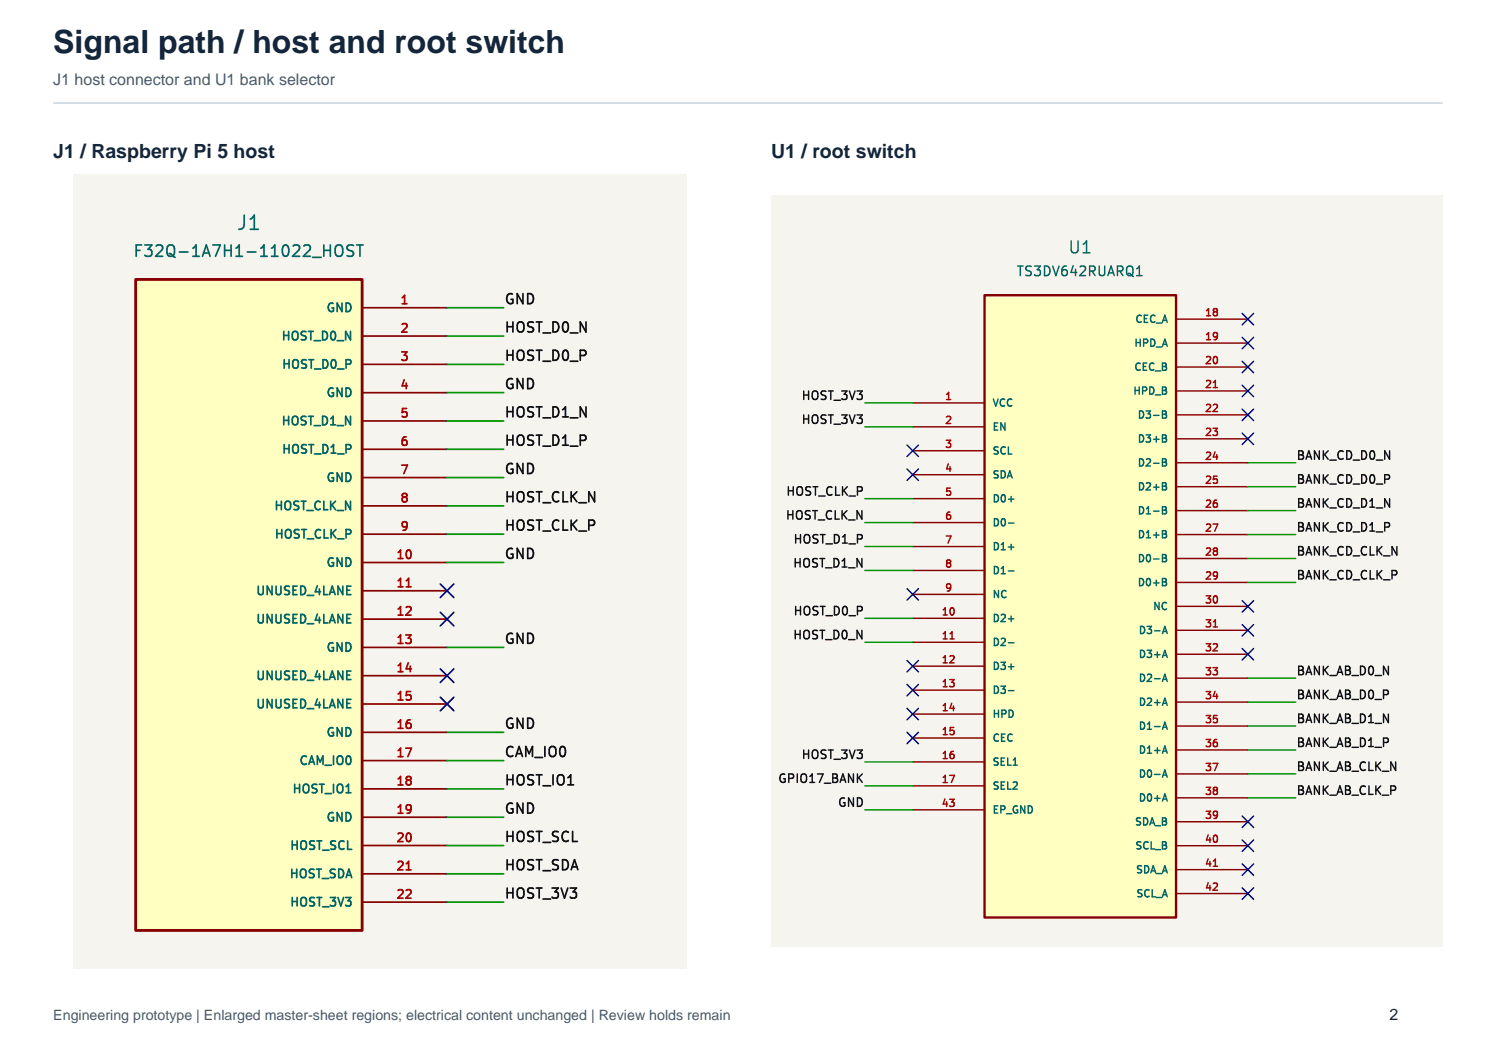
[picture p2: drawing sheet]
<svg xmlns="http://www.w3.org/2000/svg" width="297mm" height="210mm" viewBox="0 0 297 210" stroke-linecap="round" stroke-linejoin="round" font-family="sans-serif">
<defs><g id="words">
<text font-size="6.3" fill="#14263b" x="10.6" y="10.6">Signal path / host and root switch</text>
<g font-size="3.9" fill="#14263b">
<text x="10.6" y="31.4">J1 / Raspberry Pi 5 host</text>
<text x="153.1" y="31.4">U1 / root switch</text>
</g>
<text font-size="3.9" fill="#006464" x="46.8" y="46.2">J1</text>
<text font-size="3.3" fill="#006464" x="211.9" y="50.7">U1</text>
<text font-size="3.2" fill="#47596b" x="10.6" y="16.9">J1 host connector and U1 bank selector</text>
<text font-size="3.2" fill="#14263b" x="275.9" y="202.5">2</text>
<text font-size="3.1" fill="#006464" x="26.2" y="51.5">F32Q-1A7H1-11022_HOST</text>
<g font-size="2.8" fill="#0f0f0f">
<text x="100" y="60.6">GND</text>
<text x="100" y="66.2">HOST_D0_N</text>
<text x="100" y="71.8">HOST_D0_P</text>
<text x="100" y="77.4">GND</text>
<text x="100" y="83">HOST_D1_N</text>
<text x="100" y="88.7">HOST_D1_P</text>
<text x="100" y="94.3">GND</text>
<text x="100" y="99.9">HOST_CLK_N</text>
<text x="100" y="105.5">HOST_CLK_P</text>
<text x="100" y="111.2">GND</text>
<text x="245.8" y="111.2">HOST_D1_N</text>
<text x="100" y="128">GND</text>
<text x="100" y="144.9">GND</text>
<text x="100" y="150.5">CAM_IO0</text>
<text x="100" y="156.1">HOST_IO1</text>
<text x="100" y="161.7">GND</text>
<text x="247.8" y="156.1">HOST_3V3</text>
<text x="100" y="167.4">HOST_SCL</text>
<text x="100" y="173">HOST_SDA</text>
<text x="100" y="178.6">HOST_3V3</text>
</g>
<text font-size="2.8" fill="#47596b" x="10.6" y="202.5">Engineering prototype | Enlarged master-sheet regions; electrical content unchanged | Review holds remain</text>
<text font-size="2.6" fill="#006464" x="201.6" y="55.2">TS3DV642RUARQ1</text>
<g font-size="2.3" fill="#006464">
<text x="64.4" y="62.5">GND</text>
<text x="55.5" y="68.1">HOST_D0_N</text>
<text x="55.6" y="73.7">HOST_D0_P</text>
<text x="64.4" y="79.3">GND</text>
<text x="55.5" y="84.9">HOST_D1_N</text>
<text x="55.6" y="90.6">HOST_D1_P</text>
<text x="54" y="101.8">HOST_CLK_N</text>
<text x="64.4" y="96.2">GND</text>
<text x="54.1" y="107.4">HOST_CLK_P</text>
<text x="64.4" y="113">GND</text>
<text x="50.4" y="118.7">UNUSED_4LANE</text>
<text x="50.4" y="124.3">UNUSED_4LANE</text>
<text x="64.4" y="129.9">GND</text>
<text x="50.4" y="135.5">UNUSED_4LANE</text>
<text x="50.4" y="141.2">UNUSED_4LANE</text>
<text x="64.4" y="146.8">GND</text>
<text x="59" y="152.4">CAM_IO0</text>
<text x="57.7" y="158">HOST_IO1</text>
<text x="64.4" y="163.6">GND</text>
<text x="57.2" y="169.3">HOST_SCL</text>
<text x="57.1" y="174.9">HOST_SDA</text>
<text x="57.2" y="180.5">HOST_3V3</text>
</g>
<g font-size="2.3" fill="#a90000">
<text x="79.2" y="60.6">1</text>
<text x="79.2" y="66.2">2</text>
<text x="79.2" y="71.8">3</text>
<text x="79.2" y="77.4">4</text>
<text x="79.2" y="83">5</text>
<text x="79.2" y="88.7">6</text>
<text x="79.2" y="94.3">7</text>
<text x="79.2" y="99.9">8</text>
<text x="79.2" y="105.5">9</text>
<text x="78.4" y="111.1">10</text>
<text x="78.4" y="116.8">11</text>
<text x="78.4" y="122.4">12</text>
<text x="78.4" y="128">13</text>
<text x="78.4" y="133.6">14</text>
<text x="78.4" y="139.2">15</text>
<text x="78.4" y="144.9">16</text>
<text x="78.4" y="150.5">17</text>
<text x="78.4" y="156.1">18</text>
<text x="78.4" y="161.7">19</text>
<text x="78.4" y="167.3">20</text>
<text x="78.4" y="173">21</text>
<text x="78.4" y="178.6">22</text>
</g>
<g font-size="2.3" fill="#0f0f0f">
<text x="158.9" y="79.5">HOST_3V3</text>
<text x="158.9" y="84.3">HOST_3V3</text>
<text x="257.3" y="91.4">BANK_CD_D0_N</text>
<text x="155.8" y="98.6">HOST_CLK_P</text>
<text x="257.3" y="96.2">BANK_CD_D0_P</text>
<text x="257.3" y="100.9">BANK_CD_D1_N</text>
<text x="155.7" y="103.3">HOST_CLK_N</text>
<text x="257.3" y="105.7">BANK_CD_D1_P</text>
<text x="157.2" y="112.8">HOST_D1_N</text>
<text x="157.2" y="108.1">HOST_D1_P</text>
<text x="257.3" y="110.4">BANK_CD_CLK_N</text>
<text x="257.3" y="115.2">BANK_CD_CLK_P</text>
<text x="157.2" y="122.3">HOST_D0_P</text>
<text x="157.2" y="127.1">HOST_D0_N</text>
<text x="257.3" y="134.2">BANK_AB_D0_N</text>
<text x="257.3" y="139">BANK_AB_D0_P</text>
<text x="257.3" y="143.7">BANK_AB_D1_N</text>
<text x="257.3" y="148.5">BANK_AB_D1_P</text>
<text x="154.2" y="155.6">GPIO17_BANK</text>
<text x="158.9" y="150.8">HOST_3V3</text>
<text x="257.3" y="153.2">BANK_AB_CLK_N</text>
<text x="166.1" y="160.4">GND</text>
<text x="257.3" y="158">BANK_AB_CLK_P</text>
</g>
<g font-size="2" fill="#006464">
<text x="225.1" y="64.5">CEC_A</text>
<text x="224.9" y="69.3">HPD_A</text>
<text x="224.9" y="74">CEC_B</text>
<text x="196.9" y="81.2">VCC</text>
<text x="224.7" y="78.8">HPD_B</text>
<text x="225.5" y="83.5">D3-B</text>
<text x="196.9" y="85.9">EN</text>
<text x="225.5" y="88.3">D3+B</text>
<text x="196.9" y="90.7">SCL</text>
<text x="196.9" y="95.4">SDA</text>
<text x="225.5" y="93">D2-B</text>
<text x="196.9" y="100.2">D0+</text>
<text x="225.5" y="97.8">D2+B</text>
<text x="196.9" y="104.9">D0-</text>
<text x="225.5" y="102.5">D1-B</text>
<text x="225.5" y="107.3">D1+B</text>
<text x="196.9" y="109.7">D1+</text>
<text x="225.5" y="112">D0-B</text>
<text x="196.9" y="114.4">D1-</text>
<text x="196.9" y="119.2">NC</text>
<text x="225.5" y="116.8">D0+B</text>
<text x="196.9" y="123.9">D2+</text>
<text x="228.6" y="121.6">NC</text>
<text x="196.9" y="128.7">D2-</text>
<text x="225.7" y="126.3">D3-A</text>
<text x="225.7" y="131.1">D3+A</text>
<text x="196.9" y="133.4">D3+</text>
<text x="225.7" y="135.8">D2-A</text>
<text x="196.9" y="138.2">D3-</text>
<text x="196.9" y="142.9">HPD</text>
<text x="225.7" y="140.6">D2+A</text>
<text x="196.9" y="147.7">CEC</text>
<text x="225.7" y="145.3">D1-A</text>
<text x="196.9" y="152.4">SEL1</text>
<text x="225.7" y="150.1">D1+A</text>
<text x="225.7" y="154.8">D0-A</text>
<text x="196.9" y="157.2">SEL2</text>
<text x="196.9" y="162">EP_GND</text>
<text x="225.7" y="159.6">D0+A</text>
<text x="225" y="164.3">SDA_B</text>
<text x="225.1" y="169.1">SCL_B</text>
<text x="225.2" y="173.8">SDA_A</text>
<text x="225.3" y="178.6">SCL_A</text>
</g>
<g font-size="2" fill="#a90000">
<text x="239" y="62.9">18</text>
<text x="239" y="67.7">19</text>
<text x="239" y="72.4">20</text>
<text x="239" y="77.2">21</text>
<text x="187.4" y="79.5">1</text>
<text x="239" y="81.9">22</text>
<text x="187.4" y="84.3">2</text>
<text x="187.4" y="89">3</text>
<text x="239" y="86.7">23</text>
<text x="187.4" y="93.8">4</text>
<text x="239" y="91.4">24</text>
<text x="187.4" y="98.5">5</text>
<text x="239" y="96.2">25</text>
<text x="239" y="100.9">26</text>
<text x="187.4" y="103.3">6</text>
<text x="239" y="105.7">27</text>
<text x="187.4" y="108.1">7</text>
<text x="187.4" y="112.8">8</text>
<text x="239" y="110.4">28</text>
<text x="187.4" y="117.6">9</text>
<text x="239" y="115.2">29</text>
<text x="239" y="119.9">30</text>
<text x="186.7" y="122.3">10</text>
<text x="239" y="124.7">31</text>
<text x="186.7" y="127.1">11</text>
<text x="186.7" y="131.8">12</text>
<text x="239" y="129.4">32</text>
<text x="186.7" y="136.6">13</text>
<text x="239" y="134.2">33</text>
<text x="186.7" y="141.3">14</text>
<text x="239" y="138.9">34</text>
<text x="239" y="143.7">35</text>
<text x="186.7" y="146.1">15</text>
<text x="239" y="148.5">36</text>
<text x="186.7" y="150.8">16</text>
<text x="186.7" y="155.6">17</text>
<text x="239" y="153.2">37</text>
<text x="186.7" y="160.3">43</text>
<text x="239" y="158">38</text>
<text x="239" y="162.7">39</text>
<text x="239" y="167.5">40</text>
<text x="239" y="172.2">41</text>
<text x="239" y="177">42</text>
</g>
</g></defs>
<path d="M10.6 20.5h275.9" fill="none" stroke="#b3c2cf" stroke-width=".21"/>
<path d="M14.6 34.5h121.8v157.8h-121.8z" fill="#f5f4ef" stroke="#f5f4ef" stroke-width=".2"/>
<path d="M26.9 55.5h45v129.3h-45z" fill="#ffffc2"/>
<path d="M26.9 55.5h45v129.3h-45z" fill="none" stroke="#840000" stroke-width=".56"/>
<g fill="none" stroke="#840000" stroke-width=".34">
<path d="M71.9 61.1h16.9M71.9 66.7h16.9M71.9 72.4h16.9M71.9 78h16.9M71.9 83.6h16.9M71.9 89.2h16.9M71.9 94.8h16.9M71.9 100.5h16.9M71.9 106.1h16.9M71.9 111.7h16.9M71.9 117.3h16.9M71.9 122.9h16.9"/>
<path d="M71.9 128.6h16.9M71.9 134.2h16.9M71.9 139.8h16.9M71.9 145.4h16.9M71.9 151h16.9M71.9 156.7h16.9M71.9 162.3h16.9M71.9 167.9h16.9M71.9 173.5h16.9M71.9 179.1h16.9"/>
</g>
<path d="M80.7 116.5h.9M80.7 172.7h.9" fill="none" stroke="#a90000" stroke-width=".34"/>
<path d="M66.9 48.8a.75 .75 0 0 1 .8-.1 .75 .75 0 0 1 .3 .7v.7a.75 .75 0 0 1-.7 .8 .75 .75 0 0 1-.7-.8v-.7zM70.2 48.8l-.9-.2a.55 .55 0 0 0-.4 .6 .55 .55 0 0 0 .4 .5 .82 .82 0 0 1 .9 .6 .57 .57 0 0 1-.4 .6l-.9-.1M70.8 48.6h1.3M71.5 48.6v2.3M68.7 157.4h1" fill="none" stroke="#006464" stroke-width=".34"/>
<g fill="none" stroke="#009600" stroke-width=".34">
<path d="M88.8 61.1h11.2M88.8 78h11.2M88.8 72.4h11.2M88.8 66.7h11.2M88.8 94.8h11.2M88.8 89.2h11.2M88.8 83.6h11.2M88.8 106.1h11.2M88.8 100.5h11.2M88.8 111.7h11.2M88.8 128.6h11.2M88.8 151h11.2"/>
<path d="M88.8 156.7h11.2M88.8 145.4h11.2M88.8 179.1h11.2M88.8 173.5h11.2M88.8 167.9h11.2M88.8 162.3h11.2"/>
</g>
<path d="M87.4 116l2.7 2.7M90.1 116l-2.7 2.7M87.4 121.6l2.7 2.7M87.4 132.8l2.7 2.7M87.4 138.5l2.7 2.7M90.1 121.6l-2.7 2.7M90.1 132.8l-2.7 2.7M90.1 138.5l-2.7 2.7" fill="none" stroke="#000084" stroke-width=".34"/>
<path d="M153.1 38.8h133.4v149.3h-133.4z" fill="#f5f4ef" stroke="#f5f4ef" stroke-width=".2"/>
<path d="M195.5 58.6h38v123.6h-38z" fill="#ffffc2"/>
<path d="M195.5 58.6h38v123.6h-38z" fill="none" stroke="#840000" stroke-width=".48"/>
<g fill="none" stroke="#840000" stroke-width=".29">
<path d="M233.5 63.4h14.3M233.5 68.1h14.3M233.5 72.9h14.3M233.5 77.6h14.3M181.2 80h14.3M181.2 84.8h14.3M181.2 89.5h14.3M181.2 94.3h14.3M181.2 99h14.3M233.5 82.4h14.3M233.5 87.1h14.3M233.5 91.9h14.3"/>
<path d="M233.5 96.6h14.3M181.2 103.8h14.3M181.2 108.5h14.3M181.2 113.3h14.3M181.2 118h14.3M233.5 101.4h14.3M233.5 106.2h14.3M233.5 110.9h14.3M233.5 115.7h14.3M181.2 122.8h14.3M181.2 127.5h14.3M181.2 132.3h14.3"/>
<path d="M181.2 137h14.3M233.5 120.4h14.3M233.5 125.2h14.3M233.5 129.9h14.3M233.5 134.7h14.3M233.5 139.4h14.3M181.2 141.8h14.3M181.2 146.6h14.3M181.2 151.3h14.3M181.2 156.1h14.3M233.5 144.2h14.3M233.5 148.9h14.3"/>
<path d="M233.5 153.7h14.3M233.5 158.4h14.3M181.2 160.8h14.3M233.5 163.2h14.3M233.5 167.9h14.3M233.5 172.7h14.3M233.5 177.4h14.3"/>
</g>
<g fill="none" stroke="#006464" stroke-width=".29">
<path d="M225.7 54.7h1.1M225.9 53.3l.3-.5v1.9M200.2 99.1h1.1M230.8 81.6h.5l.3 .3-.3 .4 .3 .1v.4l-.2 .2h-.6zM230.8 91.1h.5l.3 .3-.3 .4 .3 .1v.4l-.2 .2h-.6zM230.8 86.4l.7 .1 .1 .3-.3 .2M230.8 95.9l.7 .1 .1 .3-.3 .2M230.8 82.3h.5M230.8 87h.5M230.8 91.8h.5M230.8 96.5h.5M231.3 87l.3 .3v.4l-.8 .1"/>
<path d="M231.3 96.5l.3 .3v.4l-.8 .1M200.2 103.9h1.1M200.2 108.6h1.1M200.2 113.4h1.1M230.8 100.6h.5l.3 .3-.3 .4 .3 .1v.4l-.2 .2h-.6zM230.8 110.1h.5l.3 .3-.3 .4 .3 .1v.4l-.2 .3h-.6zM230.8 105.4l.7 .1 .1 .3-.3 .3M230.8 114.9l.7 .1 .1 .3-.3 .3M230.8 101.3h.5M230.8 106.1h.5M230.8 110.8h.5M230.8 115.6h.5"/>
<path d="M231.3 106.1l.3 .2v.4l-.8 .1M231.3 115.6l.3 .2v.4l-.8 .1M200.2 122.9h1.1M200.2 127.6h1.1M200.2 132.4h1.1M200.2 137.2h1.1M230.8 125.8l.5-1.4 .5 1.4M230.8 135.3l.5-1.4 .5 1.4M230.9 125.4h.7M230.9 130.2h.7M230.9 134.9h.7M230.9 139.7h.7"/>
<path d="M231.3 129.1l.5 1.5M231.3 138.6l.5 1.5M230.8 144.8l.5-1.4 .5 1.4M230.8 154.3l.5-1.4 .5 1.4M230.9 144.4h.7M230.9 149.2h.7M230.9 153.9h.7M230.9 158.7h.7M231.3 148.2l.5 1.4M231.3 157.7l.5 1.4"/>
</g>
<path d="M240.9 77h.8M188.6 126.9h.8M240.9 124.5h.8M240.9 172h.8" fill="none" stroke="#a90000" stroke-width=".29"/>
<path d="M170.5 154.4l.7 1M171.2 153.7l-.9 1" fill="none" stroke="#0f0f0f" stroke-width=".29"/>
<g fill="none" stroke="#009600" stroke-width=".29">
<path d="M171.7 99h9.5M171.7 84.8h9.5M171.7 80h9.5M247.8 96.6h9.5M247.8 91.9h9.5M171.7 113.3h9.5M171.7 108.5h9.5M171.7 103.8h9.5M247.8 115.7h9.5M247.8 110.9h9.5M247.8 106.2h9.5M247.8 101.4h9.5"/>
<path d="M171.7 122.8h9.5M171.7 127.5h9.5M247.8 139.4h9.5M247.8 134.7h9.5M171.7 156.1h9.5M171.7 151.3h9.5M247.8 153.7h9.5M247.8 158.4h9.5M247.8 148.9h9.5M247.8 144.2h9.5M171.7 160.8h9.5"/>
</g>
<g fill="none" stroke="#000084" stroke-width=".29">
<path d="M246.6 76.5l2.3 2.3M246.6 71.7l2.3 2.3M246.6 67l2.3 2.3M246.6 62.2l2.3 2.3M248.9 76.5l-2.3 2.3M248.9 71.7l-2.3 2.3M248.9 67l-2.3 2.3M248.9 62.2l-2.3 2.3M180.1 88.4l2.3 2.3M180.1 93.1l2.3 2.3M182.4 88.4l-2.3 2.3M182.4 93.1l-2.3 2.3"/>
<path d="M246.6 86l2.3 2.3M246.6 81.2l2.3 2.3M248.9 86l-2.3 2.3M248.9 81.2l-2.3 2.3M180.1 116.9l2.3 2.3M182.4 116.9l-2.3 2.3M246.6 119.3l2.3 2.3M248.9 119.3l-2.3 2.3M180.1 135.9l2.3 2.3M180.1 131.2l2.3 2.2M182.4 135.9l-2.3 2.3M182.4 131.2l-2.3 2.2"/>
<path d="M246.6 124l2.3 2.3M246.6 128.8l2.3 2.3M248.9 124l-2.3 2.3M248.9 128.8l-2.3 2.3M180.1 145.4l2.3 2.3M180.1 140.7l2.3 2.2M182.4 145.4l-2.3 2.3M182.4 140.7l-2.3 2.2M246.6 162l2.3 2.3M246.6 166.8l2.3 2.3M246.6 171.6l2.3 2.2M246.6 176.3l2.3 2.3"/>
<path d="M248.9 162l-2.3 2.3M248.9 166.8l-2.3 2.3M248.9 171.6l-2.3 2.2M248.9 176.3l-2.3 2.3"/>
</g>
<use href="#words"/>
</svg>
